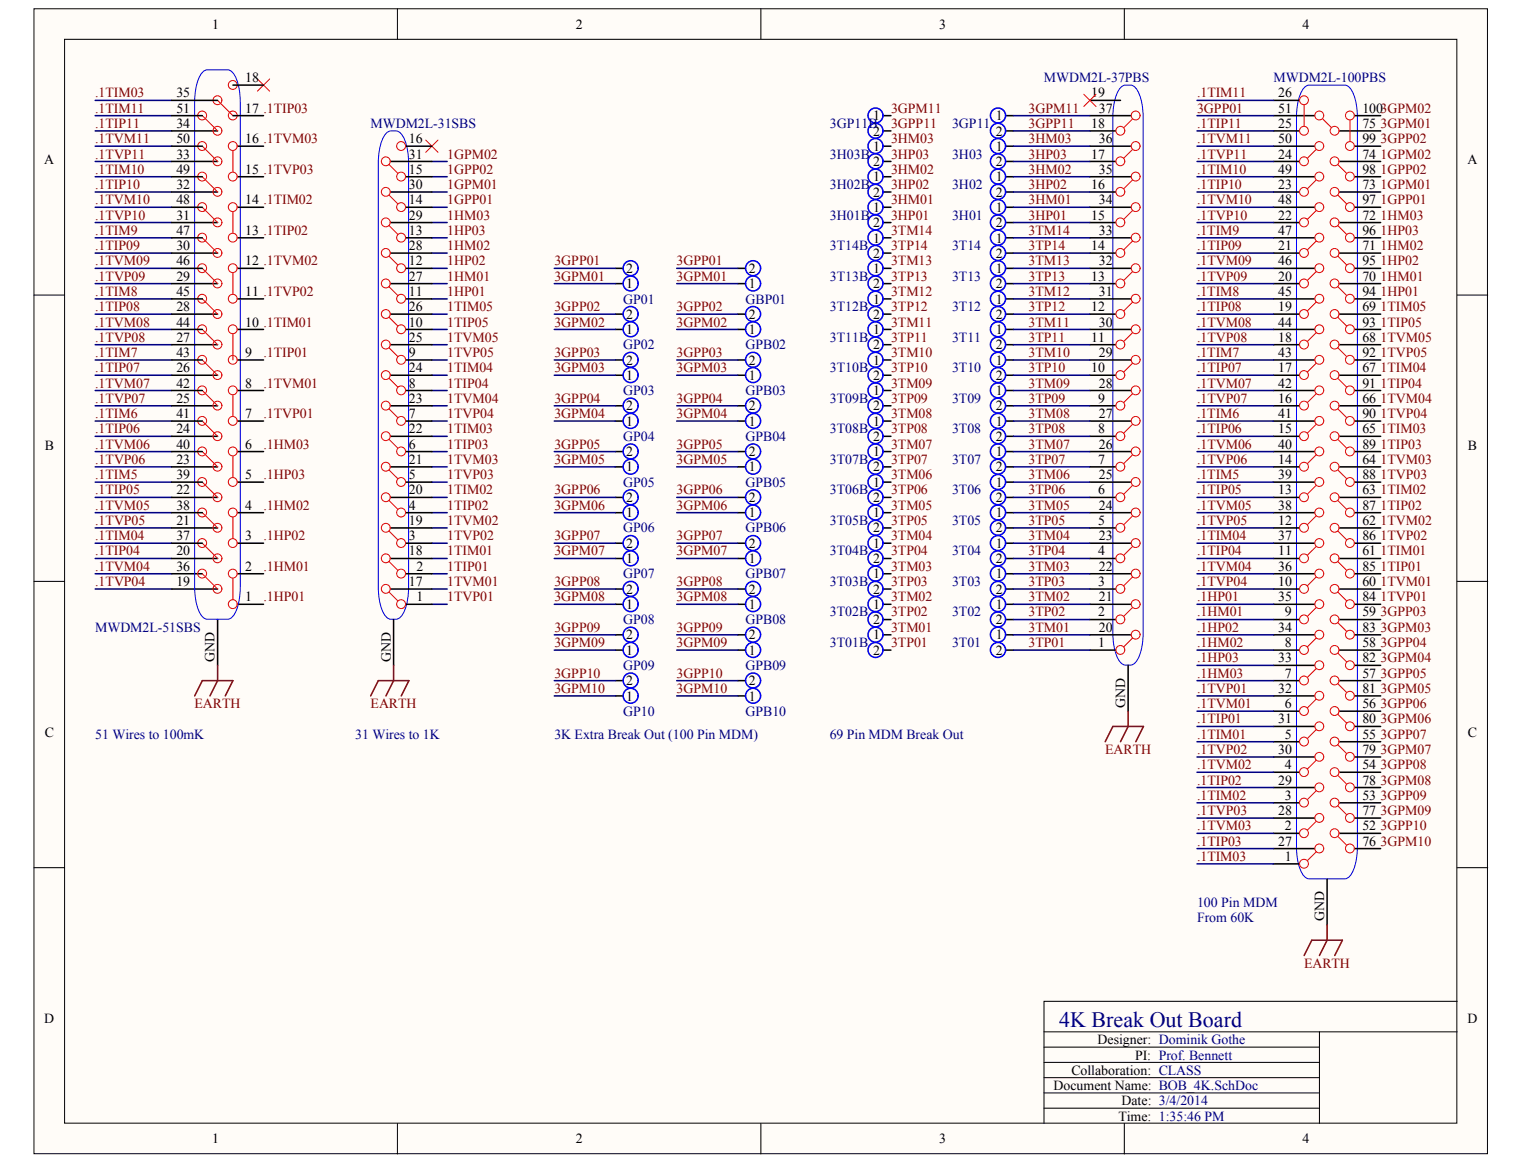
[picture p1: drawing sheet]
<svg xmlns="http://www.w3.org/2000/svg" width="269mm" height="206mm" viewBox="0 0 269 206" stroke-linecap="round" stroke-linejoin="round" font-family="sans-serif">
<defs><g id="words">
<text font-size="3.9" fill="#000080" x="186.8" y="181.1">4K Break Out Board</text>
<g font-size="2.4">
<text x="37.4" y="5.1">1</text>
<text x="101.5" y="5.1">2</text>
<text x="165.7" y="5.1">3</text>
<text x="229.8" y="5.1">4</text>
<text x="31.1" y="17.2">35</text>
<text x="43.3" y="14.5">18</text>
<text x="192.5" y="17.2">19</text>
<text x="225.5" y="17.2">26</text>
<text x="31.1" y="22.6">34</text>
<text x="31.1" y="19.9">51</text>
<text x="43.3" y="19.9">17 .1TIP03</text>
<text x="154" y="21.2">1</text>
<text x="154" y="23.9">2</text>
<text x="175.7" y="21.2">1</text>
<text x="175.7" y="23.9">2</text>
<text x="192.5" y="22.6">18</text>
<text x="193.8" y="19.9">37</text>
<text x="225.5" y="22.6">25</text>
<text x="225.5" y="19.9">51</text>
<text x="240.3" y="22.6">75</text>
<text x="240.3" y="19.9">1003GPM02</text>
<text x="7.8" y="29">A</text>
<text x="31.1" y="28">33</text>
<text x="31.1" y="25.3">50</text>
<text x="43.3" y="25.3">16 .1TVM03</text>
<text x="72.1" y="28">31</text>
<text x="72.1" y="25.3">16</text>
<text x="154" y="26.6">1</text>
<text x="154" y="29.3">2</text>
<text x="175.7" y="26.6">1</text>
<text x="175.7" y="29.3">2</text>
<text x="192.5" y="28">17</text>
<text x="193.8" y="25.3">36</text>
<text x="225.5" y="28">24</text>
<text x="225.5" y="25.3">50</text>
<text x="240.3" y="28">74</text>
<text x="240.3" y="25.3">99</text>
<text x="258.8" y="29">A</text>
<text x="31.1" y="33.3">32</text>
<text x="31.1" y="30.6">49</text>
<text x="43.3" y="30.6">15 .1TVP03</text>
<text x="72.1" y="33.3">30</text>
<text x="72.1" y="30.6">15</text>
<text x="154" y="32">1</text>
<text x="154" y="34.7">2</text>
<text x="175.7" y="32">1</text>
<text x="175.7" y="34.7">2</text>
<text x="192.5" y="33.3">16</text>
<text x="193.8" y="30.6">35</text>
<text x="225.5" y="33.3">23</text>
<text x="225.5" y="30.6">49</text>
<text x="240.3" y="33.3">73</text>
<text x="240.3" y="30.6">98</text>
<text x="31.1" y="38.7">31</text>
<text x="31.1" y="41.4">47</text>
<text x="31.1" y="36">48</text>
<text x="43.3" y="41.4">13 .1TIP02</text>
<text x="43.3" y="36">14 .1TIM02</text>
<text x="72.1" y="38.7">29</text>
<text x="72.1" y="41.4">13</text>
<text x="72.1" y="36">14</text>
<text x="154" y="37.4">1</text>
<text x="154" y="40.1">2</text>
<text x="175.7" y="37.4">1</text>
<text x="175.7" y="40.1">2</text>
<text x="192.5" y="38.7">15</text>
<text x="193.8" y="41.4">33</text>
<text x="193.8" y="36">34</text>
<text x="225.5" y="38.7">22</text>
<text x="225.5" y="41.4">47</text>
<text x="225.5" y="36">48</text>
<text x="240.3" y="38.7">72</text>
<text x="240.3" y="41.4">96</text>
<text x="240.3" y="36">97</text>
<text x="31.1" y="44.1">30</text>
<text x="31.1" y="46.8">46</text>
<text x="43.3" y="46.8">12 .1TVM02</text>
<text x="72.1" y="44.1">28</text>
<text x="72.1" y="46.8">12</text>
<text x="154" y="42.8">1</text>
<text x="154" y="45.4">2</text>
<text x="175.7" y="42.8">1</text>
<text x="175.7" y="45.4">2</text>
<text x="192.5" y="44.1">14</text>
<text x="193.8" y="46.8">32</text>
<text x="225.5" y="44.1">21</text>
<text x="225.5" y="46.8">46</text>
<text x="240.3" y="44.1">71</text>
<text x="240.3" y="46.8">95</text>
<text x="31.1" y="49.5">29</text>
<text x="31.1" y="52.2">45</text>
<text x="43.3" y="52.2">11 .1TVP02</text>
<text x="72.1" y="49.5">27</text>
<text x="72.1" y="52.2">11</text>
<text x="110.4" y="50.8">1</text>
<text x="110.4" y="48.1">2</text>
<text x="132.1" y="50.8">1</text>
<text x="132.1" y="48.1">2</text>
<text x="154" y="48.1">1</text>
<text x="154" y="50.8">2</text>
<text x="154" y="53.5">1</text>
<text x="175.7" y="48.1">1</text>
<text x="175.7" y="50.8">2</text>
<text x="175.7" y="53.5">1</text>
<text x="192.5" y="49.5">13</text>
<text x="193.8" y="52.2">31</text>
<text x="225.5" y="49.5">20</text>
<text x="225.5" y="52.2">45</text>
<text x="240.3" y="49.5">70</text>
<text x="240.3" y="52.2">94</text>
<text x="31.1" y="54.9">28</text>
<text x="31.1" y="57.6">44</text>
<text x="43.3" y="57.6">10 .1TIM01</text>
<text x="72.1" y="54.9">26</text>
<text x="72.1" y="57.6">10</text>
<text x="110.4" y="58.9">1</text>
<text x="110.4" y="56.2">2</text>
<text x="132.1" y="58.9">1</text>
<text x="132.1" y="56.2">2</text>
<text x="154" y="56.2">2</text>
<text x="154" y="58.9">1</text>
<text x="175.7" y="56.2">2</text>
<text x="175.7" y="58.9">1</text>
<text x="192.5" y="54.9">12</text>
<text x="193.8" y="57.6">30</text>
<text x="225.5" y="54.9">19</text>
<text x="225.5" y="57.6">44</text>
<text x="240.3" y="54.9">69</text>
<text x="240.3" y="57.6">93</text>
<text x="31.1" y="65.7">26</text>
<text x="31.1" y="60.3">27</text>
<text x="31.1" y="63">43</text>
<text x="43.3" y="63">9</text>
<text x="72.1" y="65.7">24</text>
<text x="72.1" y="60.3">25</text>
<text x="72.1" y="63">9</text>
<text x="110.4" y="64.3">2</text>
<text x="132.1" y="64.3">2</text>
<text x="154" y="61.6">2</text>
<text x="154" y="64.3">1</text>
<text x="175.7" y="61.6">2</text>
<text x="175.7" y="64.3">1</text>
<text x="192.5" y="65.7">10</text>
<text x="192.5" y="60.3">11</text>
<text x="193.8" y="63">29</text>
<text x="225.5" y="65.7">17</text>
<text x="225.5" y="60.3">18</text>
<text x="225.5" y="63">43</text>
<text x="240.3" y="65.7">67</text>
<text x="240.3" y="60.3">68</text>
<text x="240.3" y="63">92</text>
<text x="31.1" y="71.1">25</text>
<text x="31.1" y="68.4">42</text>
<text x="43.3" y="68.4">8</text>
<text x="72.1" y="71.1">23</text>
<text x="72.1" y="68.4">8</text>
<text x="110.4" y="67">1</text>
<text x="132.1" y="67">1</text>
<text x="154" y="67">2</text>
<text x="154" y="69.7">1</text>
<text x="175.7" y="67">2</text>
<text x="175.7" y="69.7">1</text>
<text x="193.7" y="71.1">9</text>
<text x="193.8" y="68.4">28</text>
<text x="225.5" y="71.1">16</text>
<text x="225.5" y="68.4">42</text>
<text x="240.3" y="71.1">66</text>
<text x="240.3" y="68.4">91</text>
<text x="31.1" y="76.5">24</text>
<text x="31.1" y="73.8">41</text>
<text x="43.3" y="73.8">7</text>
<text x="72.1" y="76.5">22</text>
<text x="72.1" y="73.8">7</text>
<text x="110.4" y="75.1">1</text>
<text x="110.4" y="72.4">2</text>
<text x="132.1" y="75.1">1</text>
<text x="132.1" y="72.4">2</text>
<text x="154" y="72.4">2</text>
<text x="154" y="75.1">1</text>
<text x="154" y="77.8">2</text>
<text x="175.7" y="72.4">2</text>
<text x="175.7" y="75.1">1</text>
<text x="175.7" y="77.8">2</text>
<text x="193.7" y="76.5">8</text>
<text x="193.8" y="73.8">27</text>
<text x="225.5" y="76.5">15</text>
<text x="225.5" y="73.8">41</text>
<text x="240.3" y="76.5">65</text>
<text x="240.3" y="73.8">90</text>
<text x="7.9" y="79.5">B</text>
<text x="31.1" y="81.8">23</text>
<text x="31.1" y="79.1">40</text>
<text x="43.3" y="79.1">6</text>
<text x="72.1" y="81.8">21</text>
<text x="72.1" y="79.1">6</text>
<text x="110.4" y="83.2">1</text>
<text x="110.4" y="80.5">2</text>
<text x="132.1" y="83.2">1</text>
<text x="132.1" y="80.5">2</text>
<text x="154" y="80.5">1</text>
<text x="154" y="83.2">2</text>
<text x="175.7" y="80.5">1</text>
<text x="175.7" y="83.2">2</text>
<text x="193.7" y="81.8">7</text>
<text x="193.8" y="79.1">26</text>
<text x="225.5" y="81.8">14</text>
<text x="225.5" y="79.1">40</text>
<text x="240.3" y="81.8">64</text>
<text x="240.3" y="79.1">89</text>
<text x="258.9" y="79.5">B</text>
<text x="31.1" y="87.2">22</text>
<text x="31.1" y="89.9">38</text>
<text x="31.1" y="84.5">39</text>
<text x="43.3" y="89.9">4</text>
<text x="43.3" y="84.5">5</text>
<text x="72.1" y="87.2">20</text>
<text x="72.1" y="89.9">4</text>
<text x="72.1" y="84.5">5</text>
<text x="110.4" y="88.6">2</text>
<text x="132.1" y="88.6">2</text>
<text x="154" y="85.9">1</text>
<text x="154" y="88.6">2</text>
<text x="175.7" y="85.9">1</text>
<text x="175.7" y="88.6">2</text>
<text x="193.7" y="87.2">6</text>
<text x="193.8" y="89.9">24</text>
<text x="193.8" y="84.5">25</text>
<text x="225.5" y="87.2">13</text>
<text x="225.5" y="89.9">38</text>
<text x="225.5" y="84.5">39</text>
<text x="240.3" y="87.2">63</text>
<text x="240.3" y="89.9">87</text>
<text x="240.3" y="84.5">88</text>
<text x="31.1" y="92.6">21</text>
<text x="31.1" y="95.3">37</text>
<text x="43.3" y="95.3">3</text>
<text x="72.1" y="92.6">19</text>
<text x="72.1" y="95.3">3</text>
<text x="110.4" y="91.3">1</text>
<text x="132.1" y="91.3">1</text>
<text x="154" y="91.3">1</text>
<text x="154" y="93.9">2</text>
<text x="175.7" y="91.3">1</text>
<text x="175.7" y="93.9">2</text>
<text x="193.7" y="92.6">5</text>
<text x="193.8" y="95.3">23</text>
<text x="225.5" y="92.6">12</text>
<text x="225.5" y="95.3">37</text>
<text x="240.3" y="92.6">62</text>
<text x="240.3" y="95.3">86</text>
<text x="31.1" y="100.7">36</text>
<text x="31.1" y="98">20</text>
<text x="43.3" y="100.7">2</text>
<text x="72.1" y="98">18</text>
<text x="73.5" y="100.7">2</text>
<text x="110.4" y="99.3">1</text>
<text x="110.4" y="96.6">2</text>
<text x="132.1" y="99.3">1</text>
<text x="132.1" y="96.6">2</text>
<text x="154" y="96.6">1</text>
<text x="154" y="99.3">2</text>
<text x="175.7" y="96.6">1</text>
<text x="175.7" y="99.3">2</text>
<text x="193.7" y="98">4</text>
<text x="193.8" y="100.7">22</text>
<text x="225.5" y="98">11</text>
<text x="225.5" y="100.7">36</text>
<text x="240.3" y="98">61</text>
<text x="240.3" y="100.7">85</text>
<text x="31.1" y="103.4">19</text>
<text x="43.3" y="106.1">1</text>
<text x="72.1" y="103.4">17</text>
<text x="73.5" y="106.1">1</text>
<text x="110.4" y="107.4">1</text>
<text x="110.4" y="104.7">2</text>
<text x="132.1" y="107.4">1</text>
<text x="132.1" y="104.7">2</text>
<text x="154" y="102">1</text>
<text x="154" y="104.7">2</text>
<text x="154" y="107.4">1</text>
<text x="175.7" y="102">1</text>
<text x="175.7" y="104.7">2</text>
<text x="175.7" y="107.4">1</text>
<text x="193.7" y="103.4">3</text>
<text x="193.8" y="106.1">21</text>
<text x="225.5" y="103.4">10</text>
<text x="225.5" y="106.1">35</text>
<text x="240.3" y="103.4">60</text>
<text x="240.3" y="106.1">84</text>
<text x="110.4" y="112.8">2</text>
<text x="132.1" y="112.8">2</text>
<text x="154" y="110.1">2</text>
<text x="154" y="112.8">1</text>
<text x="175.7" y="110.1">2</text>
<text x="175.7" y="112.8">1</text>
<text x="193.7" y="108.7">2</text>
<text x="193.8" y="111.4">20</text>
<text x="225.5" y="111.4">34</text>
<text x="226.6" y="108.7">9</text>
<text x="240.3" y="108.7">59</text>
<text x="240.3" y="111.4">83</text>
<text x="37.9" y="116.7" transform="rotate(-90 37.9 116.7)">GND</text>
<text x="68.9" y="116.7" transform="rotate(-90 68.9 116.7)">GND</text>
<text x="110.4" y="115.5">1</text>
<text x="132.1" y="115.5">1</text>
<text x="154" y="115.5">2</text>
<text x="175.7" y="115.5">2</text>
<text x="193.7" y="114.1">1</text>
<text x="225.5" y="116.8">33</text>
<text x="226.6" y="119.5">7</text>
<text x="226.6" y="114.1">8</text>
<text x="240.3" y="119.5">57</text>
<text x="240.3" y="114.1">58</text>
<text x="240.3" y="116.8">82</text>
<text x="110.4" y="123.6">1</text>
<text x="110.4" y="120.9">2</text>
<text x="132.1" y="123.6">1</text>
<text x="132.1" y="120.9">2</text>
<text x="198.5" y="124.8" transform="rotate(-90 198.5 124.8)">GND</text>
<text x="225.5" y="122.2">32</text>
<text x="226.6" y="124.9">6</text>
<text x="240.3" y="124.9">56</text>
<text x="240.3" y="122.2">81</text>
<text x="7.9" y="130">C</text>
<text x="225.5" y="127.6">31</text>
<text x="226.6" y="130.3">5</text>
<text x="240.3" y="130.3">55</text>
<text x="240.3" y="127.6">80</text>
<text x="258.9" y="130">C</text>
<text x="225.5" y="133">30</text>
<text x="226.6" y="135.7">4</text>
<text x="240.3" y="135.7">54</text>
<text x="240.3" y="133">79</text>
<text x="225.5" y="143.8">28</text>
<text x="225.5" y="138.4">29</text>
<text x="226.6" y="141.1">3</text>
<text x="240.3" y="141.1">53</text>
<text x="240.3" y="143.8">77</text>
<text x="240.3" y="138.4">78</text>
<text x="225.5" y="149.2">27</text>
<text x="226.6" y="146.5">2</text>
<text x="240.3" y="146.5">52</text>
<text x="240.3" y="149.2">76</text>
<text x="226.6" y="151.9">1</text>
<text x="233.6" y="162.5" transform="rotate(-90 233.6 162.5)">GND</text>
<text x="7.8" y="180.5">D</text>
<text x="193.6" y="184.2">Designer: Dominik Gothe</text>
<text x="258.8" y="180.5">D</text>
<text x="189" y="189.5">Collaboration: CLASS</text>
<text x="200.2" y="186.9">PI: Prof. Bennett</text>
<text x="185.8" y="192.2">Document Name: BOB_4K.SchDoc</text>
<text x="197.3" y="197.6">Time: 1:35:46 PM</text>
<text x="197.8" y="194.9">Date: 3/4/2014</text>
<text x="37.4" y="201.7">1</text>
<text x="101.5" y="201.7">2</text>
<text x="165.7" y="201.7">3</text>
<text x="229.8" y="201.7">4</text>
</g>
<g font-size="2.4" fill="#800000">
<text x="16.8" y="17.2">.1TIM03</text>
<text x="211.1" y="17.2">.1TIM11</text>
<text x="16.8" y="22.6">.1TIP11</text>
<text x="16.8" y="19.9">.1TIM11</text>
<text x="157.2" y="22.6">3GPP11</text>
<text x="157.2" y="19.9">3GPM11</text>
<text x="181.4" y="22.6">3GPP11</text>
<text x="181.4" y="19.9">3GPM11</text>
<text x="211.1" y="19.9">3GPP01</text>
<text x="211.1" y="22.6">.1TIP11</text>
<text x="243.5" y="22.6">3GPM01</text>
<text x="16.8" y="28">.1TVP11</text>
<text x="16.8" y="25.3">.1TVM11</text>
<text x="78.9" y="28">1GPM02</text>
<text x="157.2" y="28">3HP03</text>
<text x="157.2" y="25.3">3HM03</text>
<text x="181.4" y="28">3HP03</text>
<text x="181.4" y="25.3">3HM03</text>
<text x="211.1" y="28">.1TVP11</text>
<text x="211.1" y="25.3">.1TVM11</text>
<text x="243.5" y="25.3">3GPP02</text>
<text x="243.5" y="28">1GPM02</text>
<text x="16.8" y="33.3">.1TIP10</text>
<text x="16.8" y="30.6">.1TIM10</text>
<text x="78.9" y="30.6">1GPP02</text>
<text x="78.9" y="33.3">1GPM01</text>
<text x="157.2" y="33.3">3HP02</text>
<text x="157.2" y="30.6">3HM02</text>
<text x="181.4" y="33.3">3HP02</text>
<text x="181.4" y="30.6">3HM02</text>
<text x="211.1" y="33.3">.1TIP10</text>
<text x="211.1" y="30.6">.1TIM10</text>
<text x="243.5" y="30.6">1GPP02</text>
<text x="243.5" y="33.3">1GPM01</text>
<text x="16.8" y="38.7">.1TVP10</text>
<text x="16.8" y="36">.1TVM10</text>
<text x="16.8" y="41.4">.1TIM9</text>
<text x="78.9" y="41.4">1HP03</text>
<text x="78.9" y="36">1GPP01</text>
<text x="78.9" y="38.7">1HM03</text>
<text x="157.2" y="41.4">3TM14</text>
<text x="157.2" y="38.7">3HP01</text>
<text x="157.2" y="36">3HM01</text>
<text x="181.4" y="41.4">3TM14</text>
<text x="181.4" y="38.7">3HP01</text>
<text x="181.4" y="36">3HM01</text>
<text x="211.1" y="38.7">.1TVP10</text>
<text x="211.1" y="36">.1TVM10</text>
<text x="211.1" y="41.4">.1TIM9</text>
<text x="243.5" y="41.4">1HP03</text>
<text x="243.5" y="36">1GPP01</text>
<text x="243.5" y="38.7">1HM03</text>
<text x="16.8" y="46.8">.1TVM09</text>
<text x="16.8" y="44.1">.1TIP09</text>
<text x="78.9" y="46.8">1HP02</text>
<text x="78.9" y="44.1">1HM02</text>
<text x="97.8" y="46.8">3GPP01</text>
<text x="119.4" y="46.8">3GPP01</text>
<text x="157.2" y="44.1">3TP14</text>
<text x="157.2" y="46.8">3TM13</text>
<text x="181.4" y="44.1">3TP14</text>
<text x="181.4" y="46.8">3TM13</text>
<text x="211.1" y="46.8">.1TVM09</text>
<text x="211.1" y="44.1">.1TIP09</text>
<text x="243.5" y="46.8">1HP02</text>
<text x="243.5" y="44.1">1HM02</text>
<text x="16.8" y="49.5">.1TVP09</text>
<text x="16.8" y="52.2">.1TIM8</text>
<text x="78.9" y="52.2">1HP01</text>
<text x="78.9" y="49.5">1HM01</text>
<text x="97.8" y="49.5">3GPM01</text>
<text x="119.4" y="49.5">3GPM01</text>
<text x="157.2" y="49.5">3TP13</text>
<text x="157.2" y="52.2">3TM12</text>
<text x="181.4" y="49.5">3TP13</text>
<text x="181.4" y="52.2">3TM12</text>
<text x="211.1" y="49.5">.1TVP09</text>
<text x="211.1" y="52.2">.1TIM8</text>
<text x="243.5" y="52.2">1HP01</text>
<text x="243.5" y="49.5">1HM01</text>
<text x="16.8" y="57.6">.1TVM08</text>
<text x="16.8" y="54.9">.1TIP08</text>
<text x="78.9" y="57.6">1TIP05</text>
<text x="78.9" y="54.9">1TIM05</text>
<text x="97.8" y="54.9">3GPP02</text>
<text x="97.8" y="57.6">3GPM02</text>
<text x="119.4" y="54.9">3GPP02</text>
<text x="119.4" y="57.6">3GPM02</text>
<text x="157.2" y="54.9">3TP12</text>
<text x="157.2" y="57.6">3TM11</text>
<text x="181.4" y="54.9">3TP12</text>
<text x="181.4" y="57.6">3TM11</text>
<text x="211.1" y="57.6">.1TVM08</text>
<text x="211.1" y="54.9">.1TIP08</text>
<text x="243.5" y="57.6">1TIP05</text>
<text x="243.5" y="54.9">1TIM05</text>
<text x="16.8" y="60.3">.1TVP08</text>
<text x="16.8" y="65.7">.1TIP07</text>
<text x="16.8" y="63">.1TIM7</text>
<text x="46.5" y="63">.1TIP01</text>
<text x="78.9" y="63">1TVP05</text>
<text x="78.9" y="60.3">1TVM05</text>
<text x="78.9" y="65.7">1TIM04</text>
<text x="97.8" y="63">3GPP03</text>
<text x="97.8" y="65.7">3GPM03</text>
<text x="119.4" y="63">3GPP03</text>
<text x="119.4" y="65.7">3GPM03</text>
<text x="157.2" y="65.7">3TP10</text>
<text x="157.2" y="60.3">3TP11</text>
<text x="157.2" y="63">3TM10</text>
<text x="181.4" y="65.7">3TP10</text>
<text x="181.4" y="60.3">3TP11</text>
<text x="181.4" y="63">3TM10</text>
<text x="211.1" y="60.3">.1TVP08</text>
<text x="211.1" y="65.7">.1TIP07</text>
<text x="211.1" y="63">.1TIM7</text>
<text x="243.5" y="63">1TVP05</text>
<text x="243.5" y="60.3">1TVM05</text>
<text x="243.5" y="65.7">1TIM04</text>
<text x="16.8" y="71.1">.1TVP07</text>
<text x="16.8" y="68.4">.1TVM07</text>
<text x="46.5" y="68.4">.1TVM01</text>
<text x="78.9" y="71.1">1TVM04</text>
<text x="78.9" y="68.4">1TIP04</text>
<text x="97.8" y="71.1">3GPP04</text>
<text x="119.4" y="71.1">3GPP04</text>
<text x="157.2" y="71.1">3TP09</text>
<text x="157.2" y="68.4">3TM09</text>
<text x="181.4" y="71.1">3TP09</text>
<text x="181.4" y="68.4">3TM09</text>
<text x="211.1" y="71.1">.1TVP07</text>
<text x="211.1" y="68.4">.1TVM07</text>
<text x="243.5" y="71.1">1TVM04</text>
<text x="243.5" y="68.4">1TIP04</text>
<text x="16.8" y="76.5">.1TIP06</text>
<text x="16.8" y="73.8">.1TIM6</text>
<text x="46.5" y="73.8">.1TVP01</text>
<text x="78.9" y="73.8">1TVP04</text>
<text x="78.9" y="76.5">1TIM03</text>
<text x="97.8" y="73.8">3GPM04</text>
<text x="119.4" y="73.8">3GPM04</text>
<text x="157.2" y="76.5">3TP08</text>
<text x="157.2" y="73.8">3TM08</text>
<text x="181.4" y="76.5">3TP08</text>
<text x="181.4" y="73.8">3TM08</text>
<text x="211.1" y="76.5">.1TIP06</text>
<text x="211.1" y="73.8">.1TIM6</text>
<text x="243.5" y="73.8">1TVP04</text>
<text x="243.5" y="76.5">1TIM03</text>
<text x="16.8" y="81.8">.1TVP06</text>
<text x="16.8" y="79.1">.1TVM06</text>
<text x="46.5" y="79.1">.1HM03</text>
<text x="78.9" y="81.8">1TVM03</text>
<text x="78.9" y="79.1">1TIP03</text>
<text x="97.8" y="79.1">3GPP05</text>
<text x="97.8" y="81.8">3GPM05</text>
<text x="119.4" y="79.1">3GPP05</text>
<text x="119.4" y="81.8">3GPM05</text>
<text x="157.2" y="81.8">3TP07</text>
<text x="157.2" y="79.1">3TM07</text>
<text x="181.4" y="81.8">3TP07</text>
<text x="181.4" y="79.1">3TM07</text>
<text x="211.1" y="81.8">.1TVP06</text>
<text x="211.1" y="79.1">.1TVM06</text>
<text x="243.5" y="81.8">1TVM03</text>
<text x="243.5" y="79.1">1TIP03</text>
<text x="16.8" y="89.9">.1TVM05</text>
<text x="16.8" y="87.2">.1TIP05</text>
<text x="16.8" y="84.5">.1TIM5</text>
<text x="46.5" y="84.5">.1HP03</text>
<text x="46.5" y="89.9">.1HM02</text>
<text x="78.9" y="84.5">1TVP03</text>
<text x="78.9" y="89.9">1TIP02</text>
<text x="78.9" y="87.2">1TIM02</text>
<text x="97.8" y="87.2">3GPP06</text>
<text x="97.8" y="89.9">3GPM06</text>
<text x="119.4" y="87.2">3GPP06</text>
<text x="119.4" y="89.9">3GPM06</text>
<text x="157.2" y="87.2">3TP06</text>
<text x="157.2" y="89.9">3TM05</text>
<text x="157.2" y="84.5">3TM06</text>
<text x="181.4" y="87.2">3TP06</text>
<text x="181.4" y="89.9">3TM05</text>
<text x="181.4" y="84.5">3TM06</text>
<text x="211.1" y="89.9">.1TVM05</text>
<text x="211.1" y="87.2">.1TIP05</text>
<text x="211.1" y="84.5">.1TIM5</text>
<text x="243.5" y="84.5">1TVP03</text>
<text x="243.5" y="89.9">1TIP02</text>
<text x="243.5" y="87.2">1TIM02</text>
<text x="16.8" y="92.6">.1TVP05</text>
<text x="16.8" y="95.3">.1TIM04</text>
<text x="46.5" y="95.3">.1HP02</text>
<text x="78.9" y="95.3">1TVP02</text>
<text x="78.9" y="92.6">1TVM02</text>
<text x="97.8" y="95.3">3GPP07</text>
<text x="119.4" y="95.3">3GPP07</text>
<text x="157.2" y="92.6">3TP05</text>
<text x="157.2" y="95.3">3TM04</text>
<text x="181.4" y="92.6">3TP05</text>
<text x="181.4" y="95.3">3TM04</text>
<text x="211.1" y="92.6">.1TVP05</text>
<text x="211.1" y="95.3">.1TIM04</text>
<text x="243.5" y="95.3">1TVP02</text>
<text x="243.5" y="92.6">1TVM02</text>
<text x="16.8" y="100.7">.1TVM04</text>
<text x="16.8" y="98">.1TIP04</text>
<text x="46.5" y="100.7">.1HM01</text>
<text x="78.9" y="100.7">1TIP01</text>
<text x="78.9" y="98">1TIM01</text>
<text x="97.8" y="98">3GPM07</text>
<text x="119.4" y="98">3GPM07</text>
<text x="157.2" y="98">3TP04</text>
<text x="157.2" y="100.7">3TM03</text>
<text x="181.4" y="98">3TP04</text>
<text x="181.4" y="100.7">3TM03</text>
<text x="211.1" y="100.7">.1TVM04</text>
<text x="211.1" y="98">.1TIP04</text>
<text x="243.5" y="100.7">1TIP01</text>
<text x="243.5" y="98">1TIM01</text>
<text x="16.8" y="103.4">.1TVP04</text>
<text x="46.5" y="106.1">.1HP01</text>
<text x="78.9" y="106.1">1TVP01</text>
<text x="78.9" y="103.4">1TVM01</text>
<text x="97.8" y="103.4">3GPP08</text>
<text x="97.8" y="106.1">3GPM08</text>
<text x="119.4" y="103.4">3GPP08</text>
<text x="119.4" y="106.1">3GPM08</text>
<text x="157.2" y="103.4">3TP03</text>
<text x="157.2" y="106.1">3TM02</text>
<text x="181.4" y="103.4">3TP03</text>
<text x="181.4" y="106.1">3TM02</text>
<text x="211.1" y="103.4">.1TVP04</text>
<text x="211.1" y="106.1">.1HP01</text>
<text x="243.5" y="106.1">1TVP01</text>
<text x="243.5" y="103.4">1TVM01</text>
<text x="97.8" y="111.4">3GPP09</text>
<text x="119.4" y="111.4">3GPP09</text>
<text x="157.2" y="108.7">3TP02</text>
<text x="157.2" y="111.4">3TM01</text>
<text x="181.4" y="108.7">3TP02</text>
<text x="181.4" y="111.4">3TM01</text>
<text x="211.1" y="111.4">.1HP02</text>
<text x="211.1" y="108.7">.1HM01</text>
<text x="243.5" y="108.7">3GPP03</text>
<text x="243.5" y="111.4">3GPM03</text>
<text x="97.8" y="119.5">3GPP10</text>
<text x="97.8" y="114.1">3GPM09</text>
<text x="119.4" y="119.5">3GPP10</text>
<text x="119.4" y="114.1">3GPM09</text>
<text x="157.2" y="114.1">3TP01</text>
<text x="181.4" y="114.1">3TP01</text>
<text x="211.1" y="116.8">.1HP03</text>
<text x="211.1" y="114.1">.1HM02</text>
<text x="211.1" y="119.5">.1HM03</text>
<text x="243.5" y="114.1">3GPP04</text>
<text x="243.5" y="119.5">3GPP05</text>
<text x="243.5" y="116.8">3GPM04</text>
<text x="34.3" y="124.9">EARTH</text>
<text x="65.4" y="124.9">EARTH</text>
<text x="97.8" y="122.2">3GPM10</text>
<text x="119.4" y="122.2">3GPM10</text>
<text x="211.1" y="122.2">.1TVP01</text>
<text x="211.1" y="124.9">.1TVM01</text>
<text x="243.5" y="124.9">3GPP06</text>
<text x="243.5" y="122.2">3GPM05</text>
<text x="211.1" y="127.6">.1TIP01</text>
<text x="211.1" y="130.3">.1TIM01</text>
<text x="243.5" y="130.3">3GPP07</text>
<text x="243.5" y="127.6">3GPM06</text>
<text x="194.9" y="133">EARTH</text>
<text x="211.1" y="133">.1TVP02</text>
<text x="211.1" y="135.7">.1TVM02</text>
<text x="243.5" y="135.7">3GPP08</text>
<text x="243.5" y="133">3GPM07</text>
<text x="211.1" y="143.8">.1TVP03</text>
<text x="211.1" y="138.4">.1TIP02</text>
<text x="211.1" y="141.1">.1TIM02</text>
<text x="243.5" y="141.1">3GPP09</text>
<text x="243.5" y="138.4">3GPM08</text>
<text x="243.5" y="143.8">3GPM09</text>
<text x="211.1" y="146.5">.1TVM03</text>
<text x="211.1" y="149.2">.1TIP03</text>
<text x="243.5" y="146.5">3GPP10</text>
<text x="243.5" y="149.2">3GPM10</text>
<text x="211.1" y="151.9">.1TIM03</text>
<text x="230" y="170.7">EARTH</text>
</g>
<g font-size="2.4" fill="#000080">
<text x="184.1" y="14.5">MWDM2L-37PBS</text>
<text x="224.7" y="14.5">MWDM2L-100PBS</text>
<text x="65.4" y="22.6">MWDM2L-31SBS</text>
<text x="146.4" y="22.6">3GP11B</text>
<text x="167.9" y="22.6">3GP11</text>
<text x="146.4" y="28">3H03B</text>
<text x="167.9" y="28">3H03</text>
<text x="146.4" y="33.3">3H02B</text>
<text x="167.9" y="33.3">3H02</text>
<text x="146.4" y="38.7">3H01B</text>
<text x="167.9" y="38.7">3H01</text>
<text x="146.4" y="44.1">3T14B</text>
<text x="167.9" y="44.1">3T14</text>
<text x="109.9" y="53.5">GP01</text>
<text x="131.5" y="53.5">GBP01</text>
<text x="146.4" y="49.5">3T13B</text>
<text x="167.9" y="49.5">3T13</text>
<text x="146.4" y="54.9">3T12B</text>
<text x="167.9" y="54.9">3T12</text>
<text x="109.9" y="61.6">GP02</text>
<text x="131.5" y="61.6">GPB02</text>
<text x="146.4" y="60.3">3T11B</text>
<text x="146.4" y="65.7">3T10B</text>
<text x="167.9" y="60.3">3T11</text>
<text x="167.9" y="65.7">3T10</text>
<text x="109.9" y="69.7">GP03</text>
<text x="131.5" y="69.7">GPB03</text>
<text x="146.4" y="71.1">3T09B</text>
<text x="167.9" y="71.1">3T09</text>
<text x="109.9" y="77.8">GP04</text>
<text x="131.5" y="77.8">GPB04</text>
<text x="146.4" y="76.5">3T08B</text>
<text x="167.9" y="76.5">3T08</text>
<text x="146.4" y="81.8">3T07B</text>
<text x="167.9" y="81.8">3T07</text>
<text x="109.9" y="85.9">GP05</text>
<text x="131.5" y="85.9">GPB05</text>
<text x="146.4" y="87.2">3T06B</text>
<text x="167.9" y="87.2">3T06</text>
<text x="109.9" y="93.9">GP06</text>
<text x="131.5" y="93.9">GPB06</text>
<text x="146.4" y="92.6">3T05B</text>
<text x="167.9" y="92.6">3T05</text>
<text x="146.4" y="98">3T04B</text>
<text x="167.9" y="98">3T04</text>
<text x="109.9" y="102">GP07</text>
<text x="131.5" y="102">GPB07</text>
<text x="146.4" y="103.4">3T03B</text>
<text x="167.9" y="103.4">3T03</text>
<text x="16.8" y="111.4">MWDM2L-51SBS</text>
<text x="109.9" y="110.1">GP08</text>
<text x="131.5" y="110.1">GPB08</text>
<text x="146.4" y="108.7">3T02B</text>
<text x="167.9" y="108.7">3T02</text>
<text x="109.9" y="118.2">GP09</text>
<text x="131.5" y="118.2">GPB09</text>
<text x="146.4" y="114.1">3T01B</text>
<text x="167.9" y="114.1">3T01</text>
<text x="16.8" y="130.3">51 Wires to 100mK</text>
<text x="62.7" y="130.3">31 Wires to 1K</text>
<text x="97.8" y="130.3">3K Extra Break Out (100 Pin MDM)</text>
<text x="109.9" y="126.2">GP10</text>
<text x="131.5" y="126.2">GPB10</text>
<text x="146.4" y="130.3">69 Pin MDM Break Out</text>
<text x="211.1" y="159.9">100 Pin MDM</text>
<text x="211.1" y="162.6">From 60K</text>
</g>
</g></defs>
<g fill="#fffcf8" stroke="#000" stroke-width=".18">
<path d="M6 1.5h256.4v202h-256.4z"/>
<path d="M11.4 6.9h245.6v191.2h-245.6z"/>
</g>
<path d="M70.1 1.5v5.4M134.2 1.5v5.4M198.3 1.5v5.4M6 52h5.4M257 52h5.4M6 102.6h5.4M257 102.6h5.4M6 153.1h5.4M257 153.1h5.4M70.1 198.2v5.4M134.2 198.2v5.4M198.3 198.2v5.4" fill="none" stroke="#000" stroke-width=".18"/>
<g fill="none" stroke="#000080" stroke-width=".27">
<path d="M76.2 39.3h2.7M76.2 33.9h2.7M76.2 28.5h2.7M76.2 36.6h2.7M76.2 31.2h2.7M76.2 55.4h2.7M76.2 50h2.7M76.2 44.6h2.7M76.2 58.1h2.7M76.2 52.7h2.7M76.2 47.3h2.7M76.2 41.9h2.7"/>
<path d="M76.2 77h2.7M76.2 71.6h2.7M76.2 66.2h2.7M76.2 60.8h2.7M76.2 79.7h2.7M76.2 74.3h2.7M76.2 68.9h2.7M76.2 63.5h2.7M76.2 98.5h2.7M76.2 93.1h2.7M76.2 87.7h2.7M76.2 82.3h2.7"/>
<path d="M76.2 95.8h2.7M76.2 90.4h2.7M76.2 85h2.7M76.2 106.6h2.7M76.2 103.9h2.7M76.2 101.2h2.7"/>
</g>
<g fill="none" stroke="#f00" stroke-width=".18">
<path d="M230 17.7v5.4M75.1 24.7l2.2 2.2M77.3 24.7l-2.2 2.2M232.7 36.6l-2.7 2.7M232.7 31.2l-2.7 2.7M232.7 25.8l-2.7 2.7M232.7 20.4l2.7 2.7M235.4 39.3l2.7 2.6M235.4 33.9l2.7 2.7M235.4 28.5l2.7 2.7M238.1 20.4v5.4M232.7 58.1l-2.7 2.7"/>
<path d="M232.7 52.7l-2.7 2.7M232.7 47.3l-2.7 2.7M232.7 41.9l-2.7 2.7M235.4 55.4l2.7 2.7M235.4 50l2.7 2.7M235.4 44.6l2.7 2.7M232.7 79.7l-2.7 2.6M232.7 74.3l-2.7 2.7M232.7 68.9l-2.7 2.7M232.7 63.5l-2.7 2.7M235.4 77l2.7 2.7M235.4 71.6l2.7 2.7"/>
<path d="M235.4 66.2l2.7 2.7M235.4 60.8l2.7 2.7M232.7 95.8l-2.7 2.7M232.7 90.4l-2.7 2.7M232.7 85l-2.7 2.7M235.4 98.5l2.7 2.7M235.4 93.1l2.7 2.7M235.4 87.7l2.7 2.7M235.4 82.3l2.7 2.7M232.7 117.4l-2.7 2.7M232.7 112l-2.7 2.7M232.7 106.6l-2.7 2.7"/>
<path d="M232.7 101.2l-2.7 2.7M235.4 114.7l2.7 2.7M235.4 109.3l2.7 2.7M235.4 103.9l2.7 2.7M232.7 138.9l-2.7 2.7M232.7 133.5l-2.7 2.7M232.7 128.1l-2.7 2.7M232.7 122.8l-2.7 2.6M235.4 136.2l2.7 2.7M235.4 130.8l2.7 2.7M235.4 125.4l2.7 2.7M235.4 120.1l2.7 2.7"/>
<path d="M232.7 149.7l-2.7 2.7M232.7 144.3l-2.7 2.7M235.4 147l2.7 2.7M235.4 141.6l2.7 2.7"/>
</g>
<path d="M230 15.5l.5-.4 .4-.1h6.3a2.13 2.13 0 0 1 1.6 1.7 11.4 11.4 0 0 1 .6 4v128.6a8.5 8.5 0 0 1-1.3 5.3l-.4 .3-.5 .1h-6.3a2.13 2.13 0 0 1-1.6-1.6 11.4 11.4 0 0 1-.6-4.1v-128.6a8.5 8.5 0 0 1 1.3-5.2z" fill="none" stroke="#00f" stroke-width=".18"/>
<g fill="none" stroke="#000" stroke-width=".27">
<path d="M224.6 17.7h5.4M224.6 39.3h5.4M224.6 33.9h5.4M224.6 28.5h5.4M224.6 23.1h5.4M224.6 36.6h8.1M224.6 31.2h8.1M224.6 25.8h8.1M224.6 20.4h8.1M235.4 39.3h8.1M235.4 33.9h8.1M235.4 28.5h8.1"/>
<path d="M235.4 23.1h8.1M238.1 36.6h5.4M238.1 31.2h5.4M238.1 25.8h5.4M238.1 20.4h5.4M224.6 55.4h5.4M224.6 50h5.4M224.6 44.6h5.4M224.6 58.1h8.1M224.6 52.7h8.1M224.6 47.3h8.1M224.6 41.9h8.1"/>
<path d="M235.4 55.4h8.1M235.4 50h8.1M235.4 44.6h8.1M238.1 58.1h5.4M238.1 52.7h5.4M238.1 47.3h5.4M238.1 41.9h5.4M224.6 77h5.4M224.6 71.6h5.4M224.6 66.2h5.4M224.6 60.8h5.4M224.6 79.7h8.1"/>
<path d="M224.6 74.3h8.1M224.6 68.9h8.1M224.6 63.5h8.1M235.4 77h8.1M235.4 71.6h8.1M235.4 66.2h8.1M235.4 60.8h8.1M238.1 79.7h5.4M238.1 74.3h5.4M238.1 68.9h5.4M238.1 63.5h5.4M224.6 98.5h5.4"/>
<path d="M224.6 93.1h5.4M224.6 87.7h5.4M224.6 82.3h5.4M224.6 95.8h8.1M224.6 90.4h8.1M224.6 85h8.1M235.4 98.5h8.1M235.4 93.1h8.1M235.4 87.7h8.1M235.4 82.3h8.1M238.1 95.8h5.4M238.1 90.4h5.4"/>
<path d="M238.1 85h5.4M224.6 114.7h5.4M224.6 109.3h5.4M224.6 103.9h5.4M224.6 117.4h8.1M224.6 112h8.1M224.6 106.6h8.1M224.6 101.2h8.1M235.4 114.7h8.1M235.4 109.3h8.1M235.4 103.9h8.1M238.1 117.4h5.4"/>
<path d="M238.1 112h5.4M238.1 106.6h5.4M238.1 101.2h5.4M224.6 136.2h5.4M224.6 130.8h5.4M224.6 125.4h5.4M224.6 120.1h5.4M224.6 138.9h8.1M224.6 133.5h8.1M224.6 128.1h8.1M224.6 122.8h8.1M235.4 136.2h8.1"/>
<path d="M235.4 130.8h8.1M235.4 125.4h8.1M235.4 120.1h8.1M238.1 138.9h5.4M238.1 133.5h5.4M238.1 128.1h5.4M238.1 122.8h5.4M224.6 152.4h5.4M224.6 149.7h8.1M224.6 147h5.4M224.6 141.6h5.4M224.6 144.3h8.1"/>
<path d="M234.1 155.1v8.1M235.4 147h8.1M235.4 141.6h8.1M238.1 149.7h5.4M238.1 144.3h5.4"/>
</g>
<g fill="#fffcf8" stroke="#f00" stroke-width=".18">
<circle cx="230" cy="152.4" r=".78"/>
<circle cx="232.7" cy="149.7" r=".78"/>
<circle cx="230" cy="147" r=".78"/>
<circle cx="232.7" cy="144.3" r=".78"/>
<circle cx="230" cy="141.6" r=".78"/>
<circle cx="232.7" cy="138.9" r=".78"/>
<circle cx="230" cy="136.2" r=".78"/>
<circle cx="232.7" cy="133.5" r=".78"/>
<circle cx="230" cy="130.8" r=".78"/>
<circle cx="232.7" cy="128.1" r=".78"/>
<circle cx="230" cy="125.4" r=".78"/>
<circle cx="232.7" cy="122.7" r=".78"/>
<circle cx="238.1" cy="149.7" r=".78"/>
<circle cx="235.4" cy="147" r=".78"/>
<circle cx="238.1" cy="144.3" r=".78"/>
<circle cx="235.4" cy="141.6" r=".78"/>
<circle cx="238.1" cy="138.9" r=".78"/>
<circle cx="235.4" cy="136.2" r=".78"/>
<circle cx="238.1" cy="133.5" r=".78"/>
<circle cx="235.4" cy="130.8" r=".78"/>
<circle cx="238.1" cy="128.1" r=".78"/>
<circle cx="235.4" cy="125.4" r=".78"/>
<circle cx="230" cy="120" r=".78"/>
<circle cx="232.7" cy="117.3" r=".78"/>
<circle cx="230" cy="114.6" r=".78"/>
<circle cx="232.7" cy="112" r=".78"/>
<circle cx="230" cy="109.3" r=".78"/>
<circle cx="232.7" cy="106.6" r=".78"/>
<circle cx="230" cy="103.9" r=".78"/>
<circle cx="232.7" cy="101.2" r=".78"/>
<circle cx="230" cy="98.5" r=".78"/>
<circle cx="232.7" cy="95.8" r=".78"/>
<circle cx="238.1" cy="122.7" r=".78"/>
<circle cx="235.4" cy="120" r=".78"/>
<circle cx="238.1" cy="117.3" r=".78"/>
<circle cx="235.4" cy="114.6" r=".78"/>
<circle cx="238.1" cy="112" r=".78"/>
<circle cx="235.4" cy="109.3" r=".78"/>
<circle cx="238.1" cy="106.6" r=".78"/>
<circle cx="235.4" cy="103.9" r=".78"/>
<circle cx="238.1" cy="101.2" r=".78"/>
<circle cx="235.4" cy="98.5" r=".78"/>
<circle cx="230" cy="93.1" r=".78"/>
<circle cx="232.7" cy="90.4" r=".78"/>
<circle cx="230" cy="87.7" r=".78"/>
<circle cx="232.7" cy="85" r=".78"/>
<circle cx="230" cy="82.3" r=".78"/>
<circle cx="232.7" cy="79.6" r=".78"/>
<circle cx="230" cy="76.9" r=".78"/>
<circle cx="232.7" cy="74.2" r=".78"/>
<circle cx="230" cy="71.5" r=".78"/>
<circle cx="232.7" cy="68.9" r=".78"/>
<circle cx="238.1" cy="95.8" r=".78"/>
<circle cx="235.4" cy="93.1" r=".78"/>
<circle cx="238.1" cy="90.4" r=".78"/>
<circle cx="235.4" cy="87.7" r=".78"/>
<circle cx="238.1" cy="85" r=".78"/>
<circle cx="235.4" cy="82.3" r=".78"/>
<circle cx="238.1" cy="79.6" r=".78"/>
<circle cx="235.4" cy="76.9" r=".78"/>
<circle cx="238.1" cy="74.2" r=".78"/>
<circle cx="235.4" cy="71.5" r=".78"/>
<circle cx="230" cy="66.2" r=".78"/>
<circle cx="232.7" cy="63.5" r=".78"/>
<circle cx="230" cy="60.8" r=".78"/>
<circle cx="232.7" cy="58.1" r=".78"/>
<circle cx="230" cy="55.4" r=".78"/>
<circle cx="232.7" cy="52.7" r=".78"/>
<circle cx="230" cy="50" r=".78"/>
<circle cx="232.7" cy="47.3" r=".78"/>
<circle cx="230" cy="44.6" r=".78"/>
<circle cx="232.7" cy="41.9" r=".78"/>
<circle cx="238.1" cy="68.9" r=".78"/>
<circle cx="235.4" cy="66.2" r=".78"/>
<circle cx="238.1" cy="63.5" r=".78"/>
<circle cx="235.4" cy="60.8" r=".78"/>
<circle cx="238.1" cy="58.1" r=".78"/>
<circle cx="235.4" cy="55.4" r=".78"/>
<circle cx="238.1" cy="52.7" r=".78"/>
<circle cx="235.4" cy="50" r=".78"/>
<circle cx="238.1" cy="47.3" r=".78"/>
<circle cx="235.4" cy="44.6" r=".78"/>
<circle cx="230" cy="39.2" r=".78"/>
<circle cx="232.7" cy="36.5" r=".78"/>
<circle cx="230" cy="33.8" r=".78"/>
<circle cx="232.7" cy="31.1" r=".78"/>
<circle cx="230" cy="28.5" r=".78"/>
<circle cx="232.7" cy="25.8" r=".78"/>
<circle cx="230" cy="23.1" r=".78"/>
<circle cx="232.7" cy="20.4" r=".78"/>
<circle cx="230" cy="17.7" r=".78"/>
<circle cx="238.1" cy="41.9" r=".78"/>
<circle cx="235.4" cy="39.2" r=".78"/>
<circle cx="238.1" cy="36.5" r=".78"/>
<circle cx="235.4" cy="33.8" r=".78"/>
<circle cx="238.1" cy="31.1" r=".78"/>
<circle cx="235.4" cy="28.5" r=".78"/>
<circle cx="238.1" cy="25.8" r=".78"/>
<circle cx="235.4" cy="23.1" r=".78"/>
<circle cx="238.1" cy="20.4" r=".78"/>
</g>
<path d="M45.4 13.9l2.2 2.2M47.6 13.9l-2.2 2.2" fill="none" stroke="#f00" stroke-width=".18"/>
<g fill="none" stroke="#000" stroke-width=".27">
<path d="M68.1 39.3h8.1M68.1 33.9h8.1M68.1 28.5h8.1M70.8 36.6h5.4M70.8 31.2h5.4M70.8 25.8h5.4M68.1 50h8.1M68.1 55.4h8.1M68.1 44.6h8.1M70.8 47.3h5.4M70.8 58.1h5.4M70.8 52.7h5.4"/>
<path d="M70.8 41.9h5.4M108.6 50h1.3M108.6 47.3h1.3M108.6 58.1h1.3M108.6 55.4h1.3M130.2 50h1.3M130.2 47.3h1.3M130.2 58.1h1.3M130.2 55.4h1.3M68.1 66.2h8.1M68.1 71.6h8.1M68.1 77h8.1"/>
<path d="M68.1 60.8h8.1M70.8 63.5h5.4M70.8 74.3h5.4M70.8 79.7h5.4M70.8 68.9h5.4M108.6 66.2h1.3M108.6 63.5h1.3M108.6 74.3h1.3M108.6 71.6h1.3M108.6 79.7h1.3M130.2 79.7h1.3M68.1 82.3h8.1"/>
<path d="M68.1 87.7h8.1M68.1 98.5h8.1M68.1 93.1h8.1M70.8 90.4h5.4M70.8 95.8h5.4M70.8 85h5.4M108.6 82.3h1.3M108.6 90.4h1.3M108.6 87.7h1.3M108.6 98.5h1.3M108.6 95.8h1.3M130.2 82.3h1.3"/>
<path d="M130.2 90.4h1.3M130.2 87.7h1.3M130.2 98.5h1.3M130.2 95.8h1.3M68.1 103.9h8.1M69.4 109.3v8.1M70.8 106.6h5.4M70.8 101.2h5.4M108.6 106.6h1.3M108.6 103.9h1.3M108.6 114.7h1.3M108.6 112h1.3"/>
<path d="M130.2 106.6h1.3M130.2 103.9h1.3M130.2 114.7h1.3M130.2 112h1.3M108.6 122.8h1.3M108.6 120.1h1.3M130.2 122.8h1.3M130.2 120.1h1.3"/>
</g>
<g fill="none" stroke="#00f" stroke-width=".27">
<circle cx="111.2" cy="58.1" r="1.32"/>
<circle cx="111.2" cy="55.4" r="1.32"/>
<circle cx="111.2" cy="50" r="1.32"/>
<circle cx="111.2" cy="47.3" r="1.32"/>
<circle cx="132.8" cy="58.1" r="1.32"/>
<circle cx="132.8" cy="55.4" r="1.32"/>
<circle cx="132.8" cy="50" r="1.32"/>
<circle cx="132.8" cy="47.3" r="1.32"/>
<circle cx="111.2" cy="66.2" r="1.32"/>
<circle cx="111.2" cy="79.6" r="1.32"/>
<circle cx="111.2" cy="71.5" r="1.32"/>
<circle cx="111.2" cy="63.5" r="1.32"/>
<circle cx="111.2" cy="74.2" r="1.32"/>
<circle cx="132.8" cy="79.6" r="1.32"/>
<circle cx="111.2" cy="82.3" r="1.32"/>
<circle cx="111.2" cy="95.8" r="1.32"/>
<circle cx="111.2" cy="98.5" r="1.32"/>
<circle cx="111.2" cy="90.4" r="1.32"/>
<circle cx="111.2" cy="87.7" r="1.32"/>
<circle cx="132.8" cy="82.3" r="1.32"/>
<circle cx="132.8" cy="98.5" r="1.32"/>
<circle cx="132.8" cy="95.8" r="1.32"/>
<circle cx="132.8" cy="90.4" r="1.32"/>
<circle cx="132.8" cy="87.7" r="1.32"/>
<circle cx="111.2" cy="112" r="1.32"/>
<circle cx="111.2" cy="114.6" r="1.32"/>
<circle cx="111.2" cy="106.6" r="1.32"/>
<circle cx="111.2" cy="103.9" r="1.32"/>
<circle cx="132.8" cy="112" r="1.32"/>
<circle cx="132.8" cy="114.6" r="1.32"/>
<circle cx="132.8" cy="106.6" r="1.32"/>
<circle cx="132.8" cy="103.9" r="1.32"/>
<circle cx="111.2" cy="120" r="1.32"/>
<circle cx="111.2" cy="122.7" r="1.32"/>
<circle cx="132.8" cy="120" r="1.32"/>
<circle cx="132.8" cy="122.7" r="1.32"/>
</g>
<g fill="none" stroke="#000080" stroke-width=".27">
<path d="M97.8 50h10.8M97.8 47.3h10.8M97.8 58.1h10.8M97.8 55.4h10.8M119.4 50h10.8M119.4 47.3h10.8M119.4 58.1h10.8M119.4 55.4h10.8M97.8 66.2h10.8M97.8 63.5h10.8M97.8 74.3h10.8M97.8 71.6h10.8"/>
<path d="M97.8 79.7h10.8M119.4 79.7h10.8M97.8 82.3h10.8M97.8 90.4h10.8M97.8 87.7h10.8M97.8 98.5h10.8M97.8 95.8h10.8M119.4 82.3h10.8M119.4 90.4h10.8M119.4 87.7h10.8M119.4 98.5h10.8M119.4 95.8h10.8"/>
<path d="M97.8 106.6h10.8M97.8 103.9h10.8M97.8 114.7h10.8M97.8 112h10.8M119.4 106.6h10.8M119.4 103.9h10.8M119.4 114.7h10.8M119.4 112h10.8M97.8 122.8h10.8M97.8 120.1h10.8M119.4 122.8h10.8M119.4 120.1h10.8"/>
</g>
<path d="M68.1 23.5a2.03 2.03 0 0 1 3.3 1.3 11.4 11.4 0 0 1 .7 4v74.7a8.5 8.5 0 0 1-1.4 5.3 2.03 2.03 0 0 1-3.3-1.2 11.4 11.4 0 0 1-.7-4.1v-74.7a8.5 8.5 0 0 1 1.4-5.3z" fill="none" stroke="#00f" stroke-width=".18"/>
<circle cx="70.7" cy="25.8" r=".78" fill="#fffcf8" stroke="#f00" stroke-width=".18"/>
<g fill="none" stroke="#f00" stroke-width=".18">
<path d="M68.1 39.3l2.7 2.6M68.1 33.9l2.7 2.7M68.1 28.5l2.7 2.7M68.1 55.4l2.7 2.7M68.1 50l2.7 2.7M68.1 44.6l2.7 2.7M68.1 77l2.7 2.7M68.1 71.6l2.7 2.7M68.1 66.2l2.7 2.7M68.1 60.8l2.7 2.7M68.1 98.5l2.7 2.7M68.1 93.1l2.7 2.7"/>
<path d="M68.1 87.7l2.7 2.7M68.1 82.3l2.7 2.7M68.1 103.9l2.7 2.7"/>
</g>
<g fill="#fffcf8" stroke="#f00" stroke-width=".18">
<circle cx="70.7" cy="106.6" r=".78"/>
<circle cx="68.1" cy="103.9" r=".78"/>
<circle cx="70.7" cy="101.2" r=".78"/>
<circle cx="68.1" cy="98.5" r=".78"/>
<circle cx="70.7" cy="95.8" r=".78"/>
<circle cx="68.1" cy="93.1" r=".78"/>
<circle cx="70.7" cy="90.4" r=".78"/>
<circle cx="68.1" cy="87.7" r=".78"/>
<circle cx="70.7" cy="85" r=".78"/>
<circle cx="68.1" cy="82.3" r=".78"/>
<circle cx="70.7" cy="79.6" r=".78"/>
<circle cx="68.1" cy="76.9" r=".78"/>
<circle cx="70.7" cy="74.2" r=".78"/>
<circle cx="68.1" cy="71.5" r=".78"/>
<circle cx="70.7" cy="68.9" r=".78"/>
<circle cx="68.1" cy="66.2" r=".78"/>
<circle cx="70.7" cy="63.5" r=".78"/>
<circle cx="68.1" cy="60.8" r=".78"/>
<circle cx="70.7" cy="58.1" r=".78"/>
<circle cx="68.1" cy="55.4" r=".78"/>
<circle cx="70.7" cy="52.7" r=".78"/>
<circle cx="68.1" cy="50" r=".78"/>
<circle cx="70.7" cy="47.3" r=".78"/>
<circle cx="68.1" cy="44.6" r=".78"/>
<circle cx="70.7" cy="41.9" r=".78"/>
<circle cx="68.1" cy="39.2" r=".78"/>
<circle cx="70.7" cy="36.5" r=".78"/>
<circle cx="68.1" cy="33.8" r=".78"/>
<circle cx="70.7" cy="31.1" r=".78"/>
<circle cx="68.1" cy="28.5" r=".78"/>
</g>
<g fill="none" stroke="#000080" stroke-width=".27">
<path d="M16.8 17.7h13.5M16.8 39.3h13.5M16.8 33.9h13.5M16.8 28.5h13.5M16.8 23.1h13.5M16.8 36.6h13.5M16.8 31.2h13.5M16.8 25.8h13.5M16.8 20.4h13.5M16.8 55.4h13.5M16.8 50h13.5M16.8 44.6h13.5"/>
<path d="M16.8 58.1h13.5M16.8 52.7h13.5M16.8 47.3h13.5M16.8 41.9h13.5M16.8 77h13.5M16.8 71.6h13.5M16.8 66.2h13.5M16.8 60.8h13.5M16.8 79.7h13.5M16.8 74.3h13.5M16.8 68.9h13.5M16.8 63.5h13.5"/>
<path d="M16.8 98.5h13.5M16.8 93.1h13.5M16.8 87.7h13.5M16.8 82.3h13.5M16.8 95.8h13.5M16.8 90.4h13.5M16.8 85h13.5M16.8 101.2h13.5M16.8 103.9h13.5"/>
</g>
<path d="M30.3 101.2h5.4M30.3 103.9h8.1M38.4 109.3v8.1M41.1 106.6h5.4" fill="none" stroke="#000" stroke-width=".27"/>
<circle cx="41.1" cy="15" r=".78" fill="#fffcf8" stroke="#f00" stroke-width=".18"/>
<g fill="none" stroke="#f00" stroke-width=".18">
<path d="M38.4 17.7l2.7 2.7"/>
<circle cx="38.4" cy="17.7" r=".78"/>
<circle cx="41.1" cy="20.4" r=".78"/>
</g>
<path d="M35.7 12.8l.4-.4 .5-.1h3.6a2.13 2.13 0 0 1 1.5 1.7 11.4 11.4 0 0 1 .7 4v85.5a8.5 8.5 0 0 1-1.4 5.3l-.4 .3-.4 .1h-3.6a2.13 2.13 0 0 1-1.6-1.6 11.4 11.4 0 0 1-.7-4.1v-85.5a8.5 8.5 0 0 1 1.4-5.2z" fill="none" stroke="#00f" stroke-width=".18"/>
<g fill="none" stroke="#000" stroke-width=".27">
<path d="M41.1 15h5.4M41.1 36.6h5.4M41.1 31.2h5.4M41.1 25.8h5.4M41.1 20.4h5.4M41.1 58.1h5.4M41.1 52.7h5.4M41.1 47.3h5.4M41.1 41.9h5.4M41.1 79.7h5.4M41.1 74.3h5.4M41.1 68.9h5.4"/>
<path d="M41.1 63.5h5.4M41.1 95.8h5.4M41.1 90.4h5.4M41.1 85h5.4M41.1 101.2h5.4"/>
</g>
<circle cx="41.1" cy="63.5" r=".78" fill="#fffcf8" stroke="#f00" stroke-width=".18"/>
<path d="M41.1 25.8v5.4M41.1 36.6v5.3M41.1 47.3v5.4M41.1 58.1v5.4M41.1 68.9v5.4M41.1 79.7v5.3M41.1 90.4v5.4M41.1 101.2v5.4" fill="none" stroke="#f00" stroke-width=".18"/>
<g fill="#fffcf8" stroke="#f00" stroke-width=".18">
<circle cx="41.1" cy="106.6" r=".78"/>
<circle cx="41.1" cy="101.2" r=".78"/>
<circle cx="41.1" cy="95.8" r=".78"/>
<circle cx="41.1" cy="90.4" r=".78"/>
<circle cx="41.1" cy="85" r=".78"/>
<circle cx="41.1" cy="79.6" r=".78"/>
<circle cx="41.1" cy="74.2" r=".78"/>
<circle cx="41.1" cy="68.9" r=".78"/>
<circle cx="41.1" cy="58.1" r=".78"/>
<circle cx="41.1" cy="52.7" r=".78"/>
<circle cx="41.1" cy="47.3" r=".78"/>
<circle cx="41.1" cy="41.9" r=".78"/>
<circle cx="41.1" cy="36.5" r=".78"/>
<circle cx="41.1" cy="31.1" r=".78"/>
<circle cx="41.1" cy="25.8" r=".78"/>
</g>
<g fill="none" stroke="#000" stroke-width=".27">
<path d="M30.3 17.7h8.1M192.2 17.7h5.4M30.3 39.3h8.1M30.3 33.9h8.1M30.3 28.5h8.1M30.3 23.1h8.1M30.3 36.6h5.4M30.3 31.2h5.4M30.3 25.8h5.4M30.3 20.4h5.4M192.2 39.3h5.4M192.2 33.9h5.4"/>
<path d="M192.2 28.5h5.4M192.2 23.1h5.4M192.2 36.6h8.1M192.2 31.2h8.1M192.2 25.8h8.1M192.2 20.4h8.1M30.3 55.4h8.1M30.3 50h8.1M30.3 44.6h8.1M30.3 58.1h5.4M30.3 52.7h5.4M30.3 47.3h5.4"/>
<path d="M30.3 41.9h5.4M192.2 55.4h5.4M192.2 50h5.4M192.2 44.6h5.4M192.2 58.1h8.1M192.2 52.7h8.1M192.2 47.3h8.1M192.2 41.9h8.1M30.3 77h8.1M30.3 71.6h8.1M30.3 66.2h8.1M30.3 60.8h8.1"/>
<path d="M30.3 79.7h5.4M30.3 74.3h5.4M30.3 68.9h5.4M30.3 63.5h5.4M192.2 77h5.4M192.2 71.6h5.4M192.2 66.2h5.4M192.2 60.8h5.4M192.2 79.7h8.1M192.2 74.3h8.1M192.2 68.9h8.1M192.2 63.5h8.1"/>
<path d="M30.3 98.5h8.1M30.3 93.1h8.1M30.3 87.7h8.1M30.3 82.3h8.1M30.3 95.8h5.4M30.3 90.4h5.4M30.3 85h5.4M192.2 98.5h5.4M192.2 93.1h5.4M192.2 87.7h5.4M192.2 82.3h5.4M192.2 95.8h8.1"/>
<path d="M192.2 90.4h8.1M192.2 85h8.1M192.2 114.7h5.4M192.2 109.3h5.4M192.2 103.9h5.4M192.2 112h8.1M192.2 106.6h8.1M192.2 101.2h8.1M199 117.4v8"/>
</g>
<g fill="none" stroke="#f00" stroke-width=".18">
<path d="M35.7 20.4l2.7 2.7M35.7 25.8l2.7 2.7M35.7 31.2l2.7 2.7M35.7 36.6l2.7 2.7M35.7 41.9l2.7 2.7M35.7 47.3l2.7 2.7M35.7 52.7l2.7 2.7M35.7 58.1l2.7 2.7M35.7 63.5l2.7 2.7M35.7 68.9l2.7 2.7M35.7 74.3l2.7 2.7M35.7 79.7l2.7 2.6"/>
<path d="M35.7 85l2.7 2.7M35.7 90.4l2.7 2.7M35.7 95.8l2.7 2.7M35.7 101.2l2.7 2.7M200.3 112l-2.7 2.7"/>
<circle cx="35.7" cy="25.8" r=".78"/>
<circle cx="35.7" cy="36.5" r=".78"/>
<circle cx="35.7" cy="20.4" r=".78"/>
<circle cx="35.7" cy="31.1" r=".78"/>
<circle cx="38.4" cy="28.5" r=".78"/>
<circle cx="38.4" cy="33.8" r=".78"/>
<circle cx="38.4" cy="39.2" r=".78"/>
<circle cx="38.4" cy="23.1" r=".78"/>
<circle cx="35.7" cy="52.7" r=".78"/>
<circle cx="35.7" cy="41.9" r=".78"/>
<circle cx="35.7" cy="47.3" r=".78"/>
<circle cx="35.7" cy="58.1" r=".78"/>
<circle cx="38.4" cy="55.4" r=".78"/>
<circle cx="38.4" cy="44.6" r=".78"/>
<circle cx="38.4" cy="50" r=".78"/>
<circle cx="35.7" cy="63.5" r=".78"/>
<circle cx="35.7" cy="79.6" r=".78"/>
<circle cx="35.7" cy="68.9" r=".78"/>
<circle cx="35.7" cy="74.2" r=".78"/>
<circle cx="38.4" cy="66.2" r=".78"/>
<circle cx="38.4" cy="71.5" r=".78"/>
<circle cx="38.4" cy="60.8" r=".78"/>
<circle cx="38.4" cy="76.9" r=".78"/>
<circle cx="35.7" cy="95.8" r=".78"/>
<circle cx="35.7" cy="90.4" r=".78"/>
<circle cx="35.7" cy="85" r=".78"/>
<circle cx="38.4" cy="82.3" r=".78"/>
<circle cx="38.4" cy="98.5" r=".78"/>
<circle cx="38.4" cy="87.7" r=".78"/>
<circle cx="38.4" cy="93.1" r=".78"/>
<circle cx="35.7" cy="101.2" r=".78"/>
<circle cx="38.4" cy="103.9" r=".78"/>
</g>
<g fill="none" stroke="#000080" stroke-width=".27">
<path d="M211.1 17.7h13.5M211.1 36.6h13.5M211.1 31.2h13.5M211.1 25.8h13.5M211.1 39.3h13.5M211.1 33.9h13.5M211.1 28.5h13.5M211.1 23.1h13.5M211.1 20.4h13.5M211.1 58.1h13.5M211.1 52.7h13.5M211.1 47.3h13.5"/>
<path d="M211.1 41.9h13.5M211.1 55.4h13.5M211.1 50h13.5M211.1 44.6h13.5M211.1 79.7h13.5M211.1 74.3h13.5M211.1 68.9h13.5M211.1 63.5h13.5M211.1 77h13.5M211.1 71.6h13.5M211.1 66.2h13.5M211.1 60.8h13.5"/>
<path d="M211.1 95.8h13.5M211.1 90.4h13.5M211.1 85h13.5M211.1 98.5h13.5M211.1 93.1h13.5M211.1 87.7h13.5M211.1 82.3h13.5M211.1 103.9h13.5M211.1 106.6h13.5M211.1 101.2h13.5M211.1 114.7h13.5M211.1 109.3h13.5"/>
<path d="M211.1 117.4h13.5M211.1 112h13.5M211.1 136.2h13.5M211.1 130.8h13.5M211.1 125.4h13.5M211.1 120.1h13.5M211.1 138.9h13.5M211.1 133.5h13.5M211.1 128.1h13.5M211.1 122.8h13.5M211.1 152.4h13.5M211.1 149.7h13.5"/>
<path d="M211.1 147h13.5M211.1 141.6h13.5M211.1 144.3h13.5"/>
</g>
<path d="M38.4 117.4v2.7l-1.4 2.7M69.4 117.4v2.7l-1.3 2.7M34.3 122.8l1.4-2.7h5.4l-1.4 2.7M65.4 122.8l1.3-2.7h5.4l-1.3 2.7M230 168.5l1.4-2.7h5.4l-1.4 2.7M234.1 163.2v2.6l-1.4 2.7" fill="none" stroke="#800000" stroke-width=".27"/>
<path d="M197.7 15.5a2.03 2.03 0 0 1 3.3 1.2 11.4 11.4 0 0 1 .6 4v90.9a8.5 8.5 0 0 1-1.3 5.3 2.03 2.03 0 0 1-3.4-1.3 11.4 11.4 0 0 1-.6-4v-90.9a8.5 8.5 0 0 1 1.4-5.2z" fill="none" stroke="#00f" stroke-width=".18"/>
<g fill="#fffcf8" stroke="#f00" stroke-width=".18">
<circle cx="197.6" cy="114.6" r=".78"/>
<circle cx="200.3" cy="112" r=".78"/>
</g>
<path d="M200.3 106.6l-2.7 2.7" fill="none" stroke="#f00" stroke-width=".18"/>
<g fill="#fffcf8" stroke="#f00" stroke-width=".18">
<circle cx="197.6" cy="109.3" r=".78"/>
<circle cx="200.3" cy="106.6" r=".78"/>
</g>
<path d="M200.3 101.2l-2.7 2.7" fill="none" stroke="#f00" stroke-width=".18"/>
<g fill="#fffcf8" stroke="#f00" stroke-width=".18">
<circle cx="197.6" cy="103.9" r=".78"/>
<circle cx="200.3" cy="101.2" r=".78"/>
</g>
<path d="M200.3 95.8l-2.7 2.7" fill="none" stroke="#f00" stroke-width=".18"/>
<g fill="#fffcf8" stroke="#f00" stroke-width=".18">
<circle cx="197.6" cy="98.5" r=".78"/>
<circle cx="200.3" cy="95.8" r=".78"/>
</g>
<path d="M200.3 90.4l-2.7 2.7" fill="none" stroke="#f00" stroke-width=".18"/>
<g fill="#fffcf8" stroke="#f00" stroke-width=".18">
<circle cx="197.6" cy="93.1" r=".78"/>
<circle cx="200.3" cy="90.4" r=".78"/>
</g>
<path d="M200.3 85l-2.7 2.7" fill="none" stroke="#f00" stroke-width=".18"/>
<g fill="#fffcf8" stroke="#f00" stroke-width=".18">
<circle cx="197.6" cy="87.7" r=".78"/>
<circle cx="200.3" cy="85" r=".78"/>
</g>
<path d="M200.3 79.7l-2.7 2.6" fill="none" stroke="#f00" stroke-width=".18"/>
<g fill="#fffcf8" stroke="#f00" stroke-width=".18">
<circle cx="197.6" cy="82.3" r=".78"/>
<circle cx="200.3" cy="79.6" r=".78"/>
</g>
<path d="M200.3 74.3l-2.7 2.7" fill="none" stroke="#f00" stroke-width=".18"/>
<g fill="#fffcf8" stroke="#f00" stroke-width=".18">
<circle cx="197.6" cy="76.9" r=".78"/>
<circle cx="200.3" cy="74.2" r=".78"/>
</g>
<path d="M200.3 68.9l-2.7 2.7" fill="none" stroke="#f00" stroke-width=".18"/>
<g fill="#fffcf8" stroke="#f00" stroke-width=".18">
<circle cx="197.6" cy="71.5" r=".78"/>
<circle cx="200.3" cy="68.9" r=".78"/>
</g>
<path d="M200.3 63.5l-2.7 2.7" fill="none" stroke="#f00" stroke-width=".18"/>
<g fill="#fffcf8" stroke="#f00" stroke-width=".18">
<circle cx="197.6" cy="66.2" r=".78"/>
<circle cx="200.3" cy="63.5" r=".78"/>
</g>
<path d="M200.3 58.1l-2.7 2.7" fill="none" stroke="#f00" stroke-width=".18"/>
<g fill="#fffcf8" stroke="#f00" stroke-width=".18">
<circle cx="197.6" cy="60.8" r=".78"/>
<circle cx="200.3" cy="58.1" r=".78"/>
</g>
<path d="M200.3 52.7l-2.7 2.7" fill="none" stroke="#f00" stroke-width=".18"/>
<g fill="#fffcf8" stroke="#f00" stroke-width=".18">
<circle cx="197.6" cy="55.4" r=".78"/>
<circle cx="200.3" cy="52.7" r=".78"/>
</g>
<path d="M200.3 47.3l-2.7 2.7" fill="none" stroke="#f00" stroke-width=".18"/>
<g fill="#fffcf8" stroke="#f00" stroke-width=".18">
<circle cx="197.6" cy="50" r=".78"/>
<circle cx="200.3" cy="47.3" r=".78"/>
</g>
<path d="M200.3 41.9l-2.7 2.7" fill="none" stroke="#f00" stroke-width=".18"/>
<g fill="#fffcf8" stroke="#f00" stroke-width=".18">
<circle cx="197.6" cy="44.6" r=".78"/>
<circle cx="200.3" cy="41.9" r=".78"/>
</g>
<path d="M200.3 36.6l-2.7 2.7" fill="none" stroke="#f00" stroke-width=".18"/>
<g fill="#fffcf8" stroke="#f00" stroke-width=".18">
<circle cx="197.6" cy="39.2" r=".78"/>
<circle cx="200.3" cy="36.5" r=".78"/>
</g>
<path d="M200.3 31.2l-2.7 2.7" fill="none" stroke="#f00" stroke-width=".18"/>
<g fill="#fffcf8" stroke="#f00" stroke-width=".18">
<circle cx="197.6" cy="33.8" r=".78"/>
<circle cx="200.3" cy="31.1" r=".78"/>
</g>
<path d="M200.3 25.8l-2.7 2.7" fill="none" stroke="#f00" stroke-width=".18"/>
<g fill="#fffcf8" stroke="#f00" stroke-width=".18">
<circle cx="197.6" cy="28.5" r=".78"/>
<circle cx="200.3" cy="25.8" r=".78"/>
</g>
<path d="M200.3 20.4l-2.7 2.7" fill="none" stroke="#f00" stroke-width=".18"/>
<g fill="#fffcf8" stroke="#f00" stroke-width=".18">
<circle cx="197.6" cy="23.1" r=".78"/>
<circle cx="200.3" cy="20.4" r=".78"/>
</g>
<path d="M191.2 16.6l2.1 2.2M193.3 16.6l-2.1 2.2" fill="none" stroke="#f00" stroke-width=".18"/>
<path d="M194.9 130.8l1.4-2.7h5.4l-1.4 2.7M199 125.4v2.7l-1.4 2.7" fill="none" stroke="#800000" stroke-width=".27"/>
<g fill="none" stroke="#000" stroke-width=".27">
<path d="M155.8 20.4h1.4M155.8 23.1h1.4M155.8 25.8h1.4M155.8 28.5h1.4M155.8 31.2h1.4M155.8 33.9h1.4M155.8 36.6h1.4M155.8 39.3h1.4M177.4 20.4h1.3M177.4 23.1h1.3M177.4 25.8h1.3M177.4 28.5h1.3"/>
<path d="M177.4 31.2h1.3M177.4 33.9h1.3M177.4 36.6h1.3M177.4 39.3h1.3M155.8 41.9h1.4M155.8 44.6h1.4M155.8 47.3h1.4M155.8 50h1.4M155.8 52.7h1.4M155.8 55.4h1.4M155.8 58.1h1.4M177.4 41.9h1.3"/>
<path d="M177.4 44.6h1.3M177.4 47.3h1.3M177.4 50h1.3M177.4 52.7h1.3M177.4 55.4h1.3M177.4 58.1h1.3M130.2 66.2h1.3M130.2 63.5h1.3M130.2 74.3h1.3M130.2 71.6h1.3M155.8 66.2h1.4M155.8 63.5h1.4"/>
<path d="M155.8 74.3h1.4M155.8 71.6h1.4M155.8 60.8h1.4M155.8 68.9h1.4M155.8 77h1.4M155.8 79.7h1.4M177.4 66.2h1.3M177.4 63.5h1.3M177.4 74.3h1.3M177.4 71.6h1.3M177.4 60.8h1.3M177.4 68.9h1.3"/>
<path d="M177.4 77h1.3M177.4 79.7h1.3M155.8 82.3h1.4M155.8 85h1.4M155.8 87.7h1.4M155.8 90.4h1.4M155.8 93.1h1.4M155.8 95.8h1.4M155.8 98.5h1.4M177.4 82.3h1.3M177.4 85h1.3M177.4 87.7h1.3"/>
<path d="M177.4 90.4h1.3M177.4 93.1h1.3M177.4 95.8h1.3M177.4 98.5h1.3M155.8 101.2h1.4M155.8 103.9h1.4M155.8 106.6h1.4M155.8 109.3h1.4M155.8 112h1.4M155.8 114.7h1.4M177.4 101.2h1.3M177.4 103.9h1.3"/>
<path d="M177.4 106.6h1.3M177.4 109.3h1.3M177.4 112h1.3M177.4 114.7h1.3"/>
</g>
<g fill="none" stroke="#00f" stroke-width=".27">
<circle cx="154.4" cy="39.2" r="1.32"/>
<circle cx="154.4" cy="31.1" r="1.32"/>
<circle cx="154.4" cy="20.4" r="1.32"/>
<circle cx="154.4" cy="28.5" r="1.32"/>
<circle cx="154.4" cy="25.8" r="1.32"/>
<circle cx="154.4" cy="36.5" r="1.32"/>
<circle cx="154.4" cy="33.8" r="1.32"/>
<circle cx="154.4" cy="23.1" r="1.32"/>
<circle cx="176" cy="39.2" r="1.33"/>
<circle cx="176" cy="31.1" r="1.33"/>
<circle cx="176" cy="20.4" r="1.33"/>
<circle cx="176" cy="25.8" r="1.33"/>
<circle cx="176" cy="28.4" r="1.33"/>
<circle cx="176" cy="33.8" r="1.33"/>
<circle cx="176" cy="36.5" r="1.33"/>
<circle cx="176" cy="23.1" r="1.33"/>
<circle cx="154.4" cy="58.1" r="1.32"/>
<circle cx="154.4" cy="52.7" r="1.32"/>
<circle cx="154.4" cy="55.4" r="1.32"/>
<circle cx="154.4" cy="44.6" r="1.32"/>
<circle cx="154.4" cy="41.9" r="1.32"/>
<circle cx="154.4" cy="50" r="1.32"/>
<circle cx="154.4" cy="47.3" r="1.32"/>
<circle cx="176" cy="58.1" r="1.33"/>
<circle cx="176" cy="55.4" r="1.33"/>
<circle cx="176" cy="52.7" r="1.33"/>
<circle cx="176" cy="41.9" r="1.33"/>
<circle cx="176" cy="44.6" r="1.33"/>
<circle cx="176" cy="50" r="1.33"/>
<circle cx="176" cy="47.3" r="1.33"/>
<circle cx="132.8" cy="66.2" r="1.32"/>
<circle cx="132.8" cy="63.5" r="1.32"/>
<circle cx="132.8" cy="71.5" r="1.32"/>
<circle cx="132.8" cy="74.2" r="1.32"/>
<circle cx="154.4" cy="66.2" r="1.32"/>
<circle cx="154.4" cy="79.6" r="1.32"/>
<circle cx="154.4" cy="76.9" r="1.32"/>
<circle cx="154.4" cy="60.8" r="1.32"/>
<circle cx="154.4" cy="68.9" r="1.32"/>
<circle cx="154.4" cy="63.5" r="1.32"/>
<circle cx="154.4" cy="71.5" r="1.32"/>
<circle cx="154.4" cy="74.2" r="1.32"/>
<circle cx="176" cy="66.2" r="1.33"/>
<circle cx="176" cy="79.6" r="1.33"/>
<circle cx="176" cy="76.9" r="1.33"/>
<circle cx="176" cy="60.8" r="1.33"/>
<circle cx="176" cy="68.9" r="1.33"/>
<circle cx="176" cy="71.5" r="1.33"/>
<circle cx="176" cy="63.5" r="1.33"/>
<circle cx="176" cy="74.2" r="1.33"/>
<circle cx="154.4" cy="85" r="1.32"/>
<circle cx="154.4" cy="93.1" r="1.32"/>
<circle cx="154.4" cy="82.3" r="1.32"/>
<circle cx="154.4" cy="98.5" r="1.32"/>
<circle cx="154.4" cy="95.8" r="1.32"/>
<circle cx="154.4" cy="90.4" r="1.32"/>
<circle cx="154.4" cy="87.7" r="1.32"/>
<circle cx="176" cy="85" r="1.33"/>
<circle cx="176" cy="93.1" r="1.33"/>
<circle cx="176" cy="82.3" r="1.33"/>
<circle cx="176" cy="95.8" r="1.33"/>
<circle cx="176" cy="98.5" r="1.33"/>
<circle cx="176" cy="87.7" r="1.33"/>
<circle cx="176" cy="90.4" r="1.33"/>
<circle cx="154.4" cy="112" r="1.32"/>
<circle cx="154.4" cy="114.6" r="1.32"/>
<circle cx="154.4" cy="106.6" r="1.32"/>
<circle cx="154.4" cy="109.3" r="1.32"/>
<circle cx="154.4" cy="103.9" r="1.32"/>
<circle cx="154.4" cy="101.2" r="1.32"/>
<circle cx="176" cy="111.9" r="1.33"/>
<circle cx="176" cy="114.6" r="1.33"/>
<circle cx="176" cy="106.6" r="1.33"/>
<circle cx="176" cy="109.3" r="1.33"/>
<circle cx="176" cy="103.9" r="1.33"/>
<circle cx="176" cy="101.2" r="1.33"/>
</g>
<g fill="none" stroke="#000080" stroke-width=".27">
<path d="M178.7 39.3h13.5M178.7 28.5h13.5M178.7 31.2h13.5M178.7 33.9h13.5M178.7 36.6h13.5M178.7 20.4h13.5M178.7 23.1h13.5M178.7 25.8h13.5M178.7 50h13.5M178.7 52.7h13.5M178.7 55.4h13.5M178.7 58.1h13.5"/>
<path d="M178.7 41.9h13.5M178.7 44.6h13.5M178.7 47.3h13.5M119.4 66.2h10.8M119.4 63.5h10.8M119.4 74.3h10.8M119.4 71.6h10.8M178.7 66.2h13.5M178.7 63.5h13.5M178.7 74.3h13.5M178.7 71.6h13.5M178.7 77h13.5"/>
<path d="M178.7 79.7h13.5M178.7 60.8h13.5M178.7 68.9h13.5M178.7 93.1h13.5M178.7 95.8h13.5M178.7 98.5h13.5M178.7 82.3h13.5M178.7 85h13.5M178.7 87.7h13.5M178.7 90.4h13.5M178.7 114.7h13.5M178.7 103.9h13.5"/>
<path d="M178.7 106.6h13.5M178.7 109.3h13.5M178.7 112h13.5M178.7 101.2h13.5"/>
</g>
<path d="M257 176.6h-72.9v21.6M184.1 195.5h48.6M184.1 192.8h48.6M184.1 190.1h48.6M184.1 187.4h48.6M184.1 184.7h48.6M184.1 182h48.6M257 182h-24.3v16.2" fill="none" stroke="#000" stroke-width=".18"/>
<use href="#words"/>
</svg>
